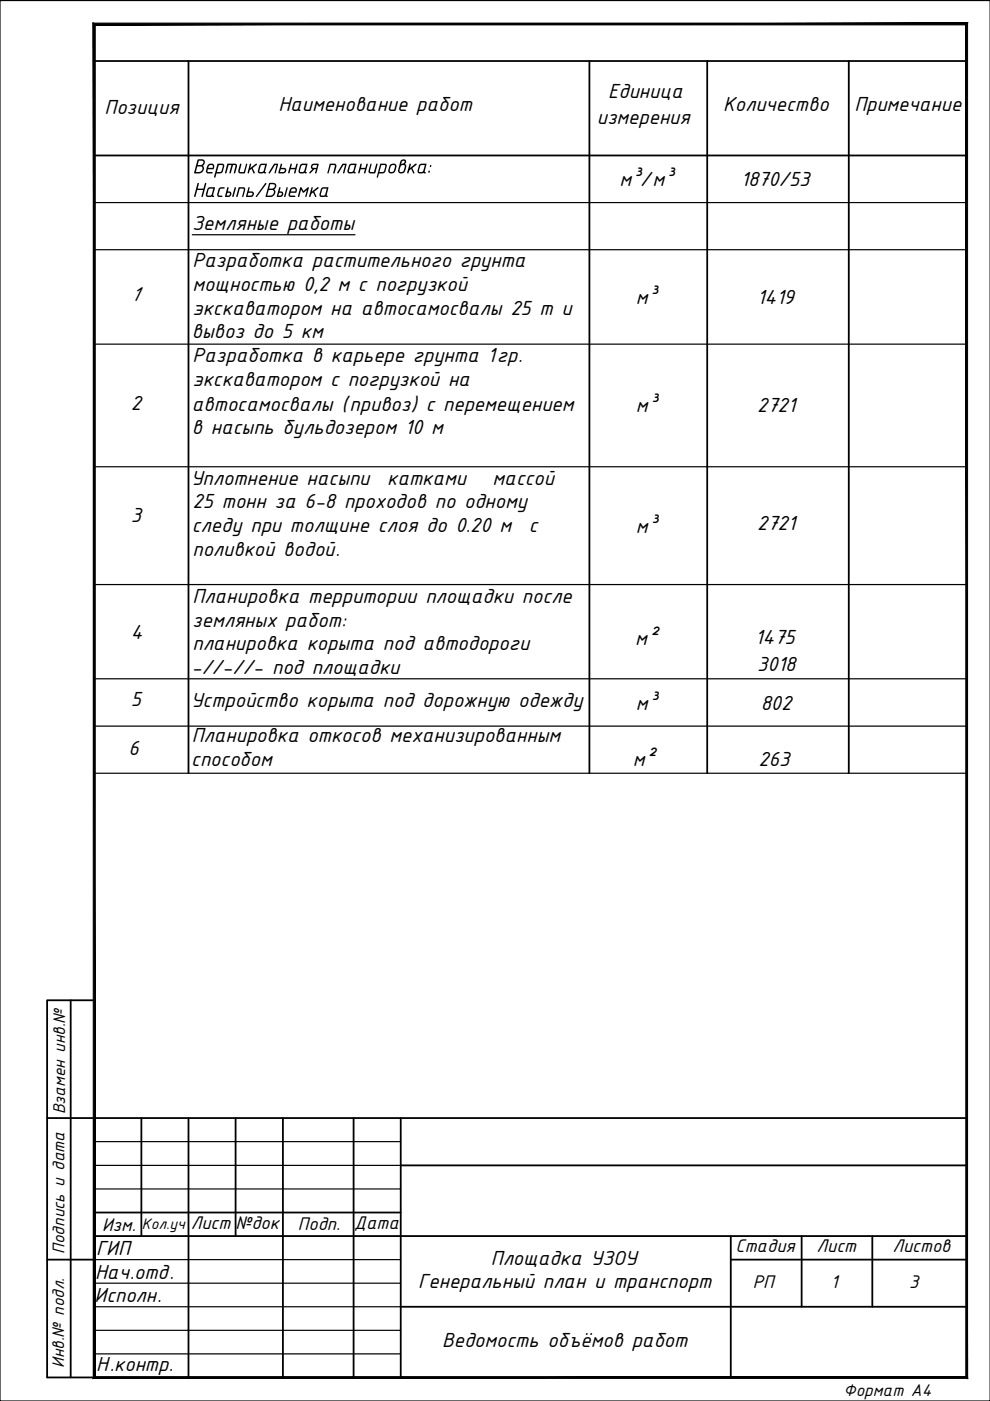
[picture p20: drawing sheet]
<svg xmlns="http://www.w3.org/2000/svg" width="210mm" height="297mm" viewBox="0 0 210 297" stroke-linecap="round" stroke-linejoin="round" font-family="sans-serif">
<defs><g id="words">
<g font-size="4.7">
<text x="59.1" y="23.5">Наименование работ</text>
<text x="128.9" y="20.8">Единица</text>
<text x="153.3" y="23.6">Количество</text>
<text x="181.1" y="23.6">Примечание</text>
<text x="22.2" y="24.1">Позиция</text>
<text x="126.5" y="26.3">измерения</text>
<text x="40.8" y="36.8">Вертикальная планировка</text>
<text x="40.8" y="41.8">Насыпь</text>
<text x="53.9" y="41.8">/Выемка</text>
<text x="90.4" y="36.8">:</text>
<text x="131.4" y="39.4">м³/м³</text>
<text x="157.1" y="39.4">1870/53</text>
<text x="40.8" y="48.8">Земляные работы</text>
<text x="40.8" y="56.7">Разработка растительного грунта</text>
<text x="27.8" y="63.8">1</text>
<text x="40.8" y="61.8">мощностью 0,2 м с погрузкой</text>
<text x="134.8" y="64.5">м³</text>
<text x="160.6" y="64.5">1419</text>
<text x="40.7" y="71.7">вывоз до 5 км</text>
<text x="40.8" y="66.7">экскаватором на автосамосвалы 25 т и</text>
<text x="40.8" y="76.8">Разработка в карьере грунта 1гр.</text>
<text x="40.8" y="81.8">экскаватором с погрузкой на</text>
<text x="27.8" y="87">2</text>
<text x="40.7" y="87.1">автосамосвалы (привоз) с перемещением</text>
<text x="134.8" y="87.4">м³</text>
<text x="160.5" y="87.4">2721</text>
<text x="40.7" y="92.1">в насыпь бульдозером 10 м</text>
<text x="40.5" y="102.8">Уплотнение насыпи</text>
<text x="40.8" y="107.8">25 тонн за 6-8 проходов по одному</text>
<text x="82.1" y="102.8">катками</text>
<text x="104.4" y="102.8">массой</text>
<text x="27.8" y="110.7">3</text>
<text x="40.7" y="112.8">следу при толщине слоя до 0.20 м</text>
<text x="112.1" y="112.8">с</text>
<text x="134.8" y="112.9">м³</text>
<text x="160.5" y="112.4">2721</text>
<text x="40.8" y="117.8">поливкой водой.</text>
<text x="40.8" y="127.9">Планировка территории площадки после</text>
<text x="27.8" y="135.6">4</text>
<text x="40.8" y="132.9">земляных работ:</text>
<text x="40.8" y="137.9">планировка корыта под автодороги</text>
<text x="134.7" y="136.8">м²</text>
<text x="160.1" y="136.5">1475</text>
<text x="40.6" y="142.9">-//-//- под площадки</text>
<text x="160.6" y="142.2">3018</text>
<text x="27.8" y="149.7">5</text>
<text x="40.5" y="149.9">Устройство корыта под дорожную одежду</text>
<text x="134.8" y="150.4">м³</text>
<text x="161.3" y="150.4">802</text>
<text x="27.2" y="160.2">6</text>
<text x="40.7" y="157.4">Планировка откосов механизированным</text>
<text x="40.6" y="162.4">способом</text>
<text x="134.2" y="162.3">м²</text>
<text x="160.8" y="162.3">263</text>
<text x="20.4" y="266.1">ГИП</text>
<text x="104.1" y="268.1">Площадка УЗОУ</text>
<text x="20.2" y="271.1">Нач.отд.</text>
<text x="88.7" y="273.1">Генеральный план и транспорт</text>
<text x="20.1" y="276.1">Исполн.</text>
<text x="93.7" y="285.6">Ведомость объёмов работ</text>
<text x="20.4" y="290.6">Н.контр.</text>
</g>
<g font-size="4.2">
<text x="21.6" y="261">Изм.</text>
<text x="40.5" y="260.5">Лист №док</text>
<text x="63.2" y="260.8">Подп.</text>
<text x="75.1" y="260.5">Дата</text>
<text x="156" y="265.5">Стадия</text>
<text x="173.1" y="265.5">Лист</text>
<text x="189.2" y="265.5">Листов</text>
<text x="159.6" y="273.1">РП</text>
<text x="176.1" y="273.1">1</text>
<text x="192.7" y="273.1">3</text>
</g>
<g font-size="3.9">
<text x="13.8" y="236.3" transform="rotate(-90 13.8 236.3)">Взамен инв.№</text>
<text x="13.7" y="265.8" transform="rotate(-90 13.7 265.8)">Подпись и дата</text>
<text x="13.6" y="290.1" transform="rotate(-90 13.6 290.1)">Инв.№ подл.</text>
<text x="178.9" y="296">Формат А4</text>
</g>
<text font-size="3.5" x="30.1" y="260.7">Кол.уч</text>
</g></defs>
<!-- layer: 0 -->
<g fill="none" stroke="#000" stroke-width=".25">
<path d="M0 .1h209.9v296.9h-209.9zM20 52.9h184.9M20 43h184.9M40.8 49.8h34.5M20 73h184.9M20 99h184.9M20 123.9h184.9M20 143.9h184.9M20 154h184.9M20 163.9h184.9M20 247.1h65M20 242h65"/>
<path d="M20 252.1h65M20 272.1h65M20 267.1h65M20 277.1h65M20 282.1h65M20 287h65M20 292h184.9"/>
</g>
<g fill="#000">
<path d="M50.6 39.7h.9a.42 .42 0 0 1 .5 .6l-.4 1.4-.2 .1 .3-1.7-.9-.1-.4 1.7-.2 .1-.1-.2zM69.9 34.7h1.1l.3 .2v.4l-.4 1.5-.2-.2 .3-1.4v-.2h-.9l-.4 1.7-.3-.1zM72.6 34.7h.9l-.5 2-.2 .1-.1-.2 .5-1.6h-.4l-1 1.7-.3 .1v-.2zM76.5 34.7h.2l-.2 .9h1l.2-.9 .3 .1-.6 2-.2-.2 .2-.7h-.9l-.3 .8h-.3zM78.5 34.7h.3l-.4 1.5 .2 .3h.7l.5-1.8h.3l-.6 2.1h-1.1l-.3-.3zM86.8 34.7l.3 .1-.2 .8 1.2-.9 .2 .1-.9 .8 .5 1-.1 .2-.2-.1-.4-.9-.4 .3-.2 .6-.3-.1zM66 39.7l.3 .1-.2 .8 1.2-.9 .3 .1-1 .8 .5 1-.1 .2-.2-.1-.4-.9-.4 .3-.2 .6-.3-.1z"/>
<path d="M74.4 35l-.2 .2-.2 1 .1 .3h.5l.3-.2 .3-1.3zM74.1 34.9l.3-.2h1.2l-.4 1.7a.2 .2 0 0 1 .2 .3 .2 .2 0 0 1-.4 0l-.1-.1-.2 .2h-.7l-.3-.3v-.3z"/>
<path d="M80.6 34.7h.9a.46 .46 0 0 1 .5 .6l-.3 1.2-.5 .3h-.9l-.2 .8-.2 .1-.1-.2zM80.9 35l-.5 1.5h.8l.2-.2 .3-1.2z"/>
<path d="M82.7 35l.4-.3h.6l.3 .3-.2 1.3-.4 .4-.7 .1-.4-.4v-.3zM83 35.1l-.4 .9a.47 .47 0 0 0 .5 .5 .47 .47 0 0 0 .5-.5l.1-.6a.41 .41 0 0 0-.2-.4 .41 .41 0 0 0-.5 .1z"/>
<path d="M85.3 34.1l-.3 .7 .6-.2a.29 .29 0 0 0 .2-.4 .29 .29 0 0 0-.5-.1zM85 34l.7-.2 .4 .3v.4l-.3 .2 .3 .5-.1 .8-.2 .5-.5 .3-.7-.1-.2-.4zM85 35.2l-.3 .8a.47 .47 0 0 0 .5 .5 .47 .47 0 0 0 .4-.5l.2-.6a.43 .43 0 0 0-.3-.4 .43 .43 0 0 0-.5 .2z"/>
<path d="M89.2 35l-.4 1.2 .1 .3h.6l.2-.2 .4-1.3zM88.9 34.9l.3-.2h1.2l-.4 1.7a.2 .2 0 0 1 .2 .3 .2 .2 0 0 1-.3 0l-.2-.1-.2 .2h-.6l-.3-.2-.1-.4z"/>
<path d="M52.7 39.7l.3 .1-.3 .8h.8l.3 .4-.1 .5-.3 .2h-1.2zM52.7 40.9l-.2 .6h.7a.3 .3 0 0 0 .3-.3 .3 .3 0 0 0-.2-.3z"/>
<path d="M68.4 40l-.4 1.4 .7 .1 .3-.2 .3-1.3zM68.2 39.8l.3-.1h1.1l-.3 1.7a.22 .22 0 0 1 .1 .4 .22 .22 0 0 1-.4-.1l-.8 .1a.46 .46 0 0 1-.5-.6z"/>
</g>
<g fill="none" stroke="#000" stroke-width=".38">
<path d="M20 12.9h184.9M40 12.9v151M125 12.9v151M149.9 12.9v151M180 12.9v151M20 33h184.9M15 212.1v79.9M20 212.1h-10v79.9h10M10 237.1h194.9M30 237.1v25M40 237.1v54.9M50 237.1v25"/>
<path d="M60 237.1v54.9M75 237.1v54.9M85 237.1v54.9M20 257.1h65M85 247.1h119.9M10 267.1h10M20 262.1h184.9M85 277.1h119.9M154.9 262.1v29.9M154.9 267.1h50M170 262.1v15M185 262.1v15"/>
</g>
<path d="M19.8 4.9l.4 .4 184.9-.4zM20.2 5.3l184.9-.4-.3 .4zM205.1 4.9l-.3 .4 .3 287zM204.8 5.3l.3 287-.3-.4zM19.8 292.3h185.3l-.3-.4zM19.8 292.3l.4-.4h184.6zM19.8 4.9v287.4l.4-.4zM19.8 4.9l.4 .4v286.6z" fill="#000" stroke="#000" stroke-width=".21"/>
<path d="M20 237.1v54.9" fill="none" stroke="#000" stroke-width=".51"/>
<use href="#words"/>
</svg>
